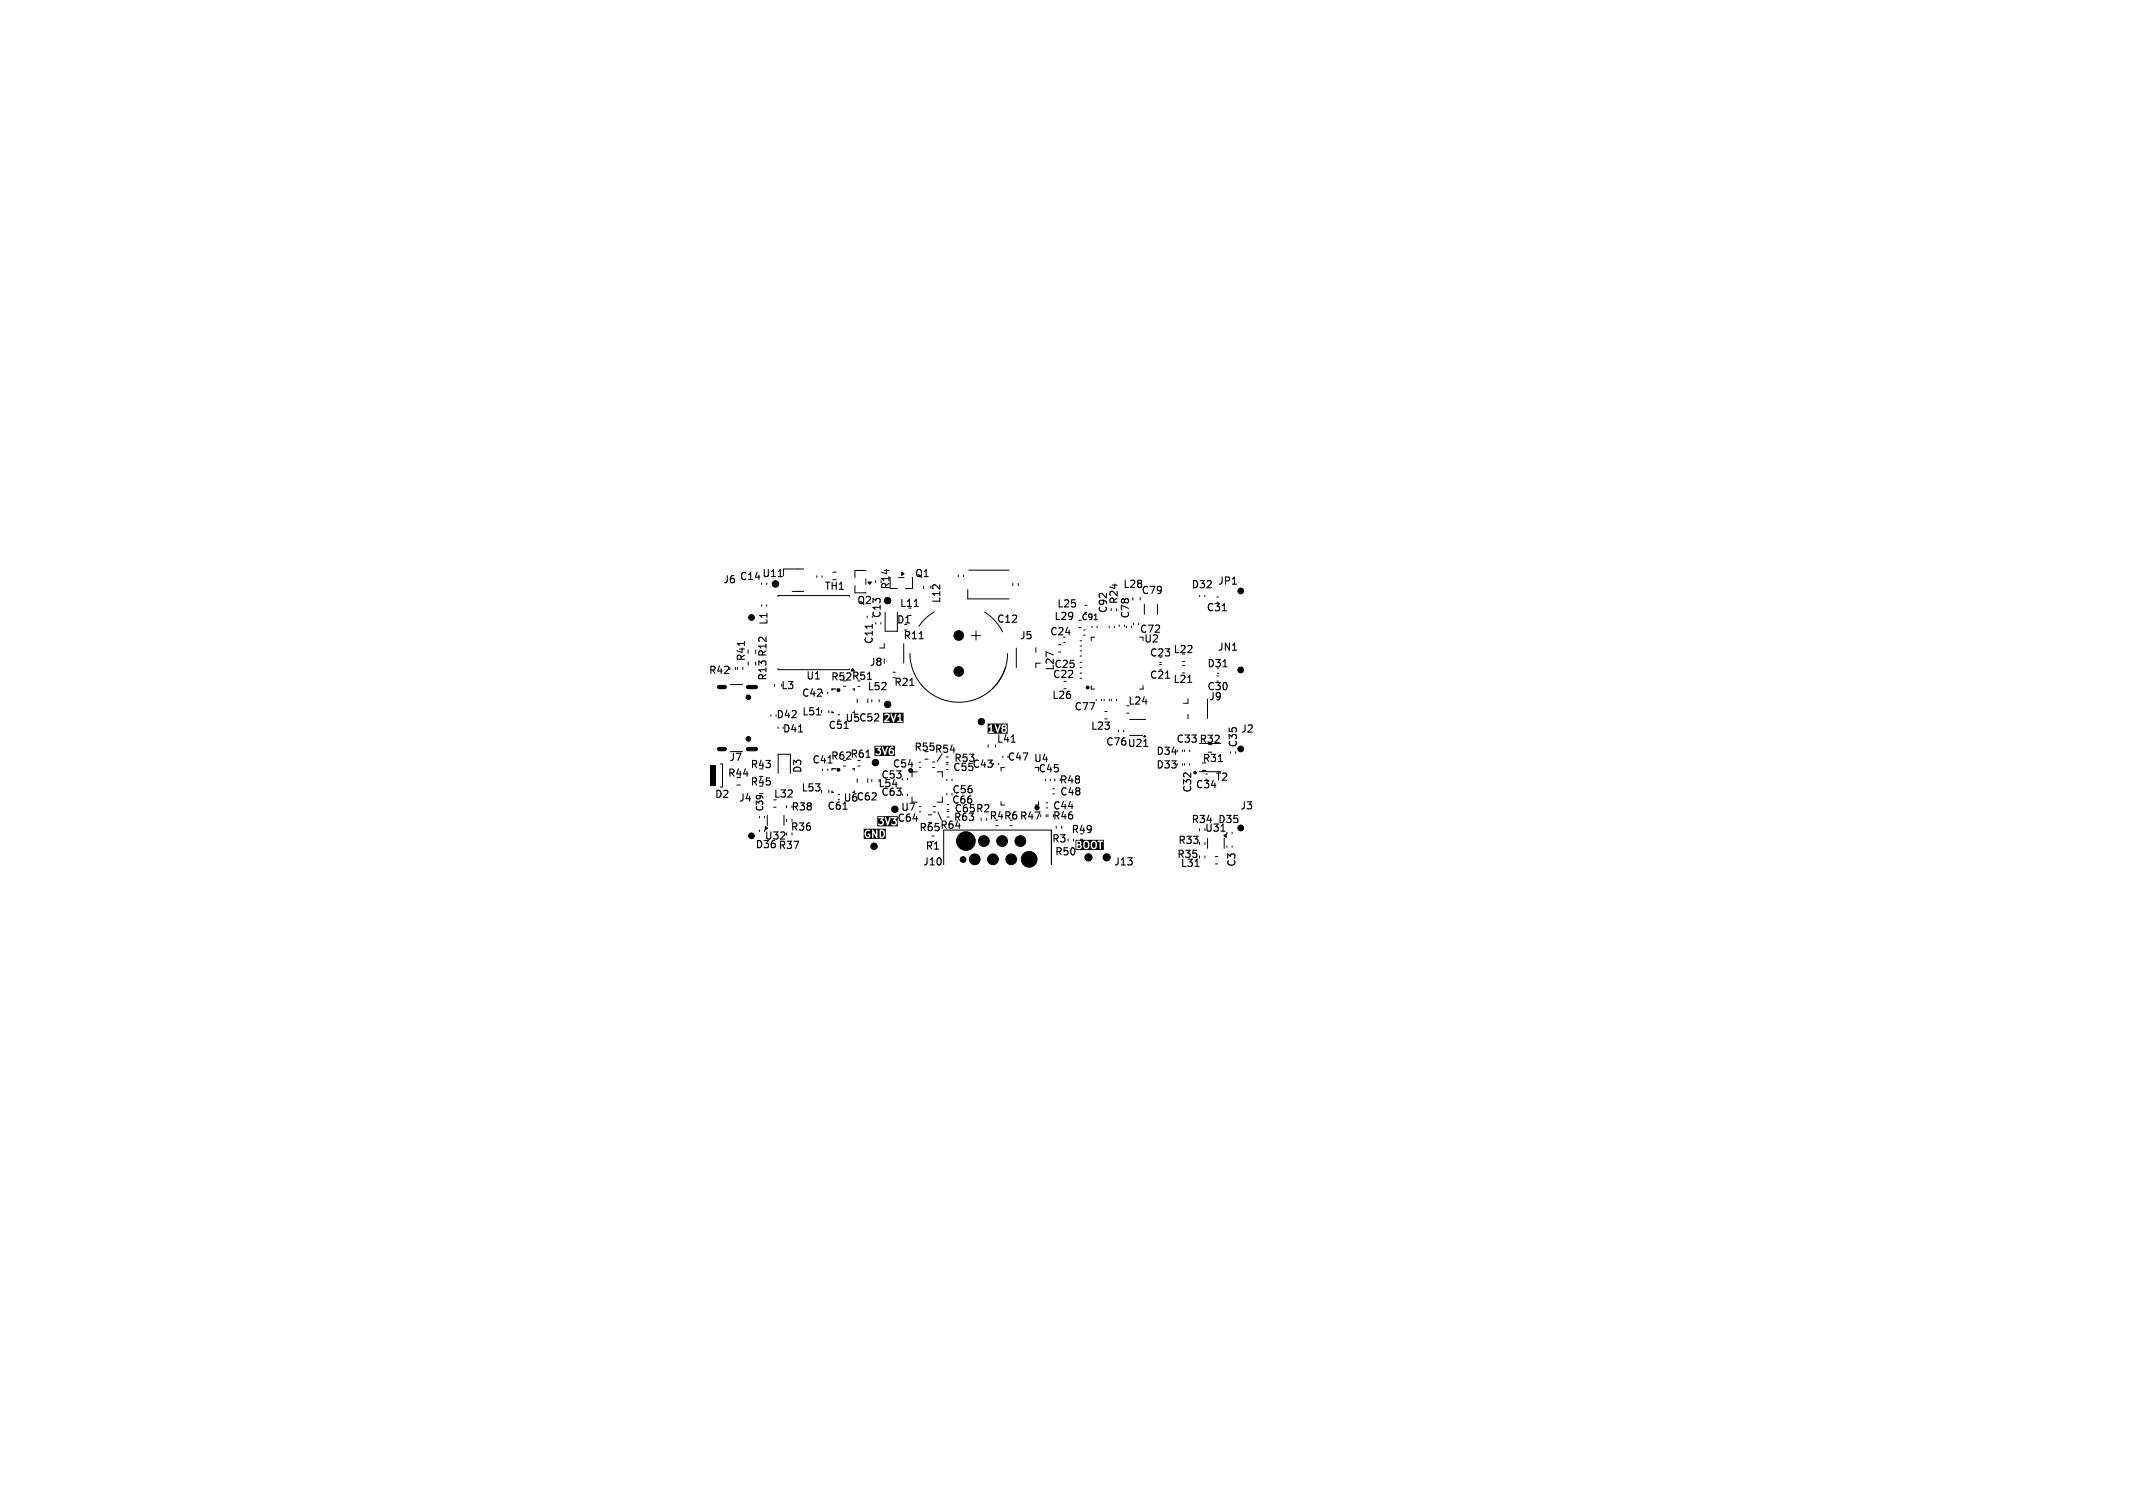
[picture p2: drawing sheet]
<svg xmlns="http://www.w3.org/2000/svg" width="297mm" height="210mm" viewBox="0 0 297 210" stroke-linecap="round" stroke-linejoin="round" font-family="sans-serif">
<defs><g id="words">
<g font-size="1.4">
<text x="100.6" y="81.4">J6</text>
<text x="102.9" y="81">C14</text>
<text x="106" y="80.6">U11</text>
<text x="114.7" y="82.3">TH1</text>
<text x="124" y="82.2" transform="rotate(-90 124 82.2)">R14</text>
<text x="127.3" y="80.6">Q1</text>
<text x="156.3" y="82.1">L28</text>
<text x="158.9" y="82.9">C79</text>
<text x="165.8" y="82.1">D32</text>
<text x="169.5" y="81.6">JP1</text>
<text x="107.1" y="87.1" transform="rotate(-90 107.1 87.1)">L1</text>
<text x="119.3" y="84.3">Q2</text>
<text x="121.7" y="89.8" transform="rotate(-90 121.7 89.8)">C11</text>
<text x="122.8" y="86.2" transform="rotate(-90 122.8 86.2)">C13</text>
<text x="124.8" y="87">D1</text>
<text x="125.2" y="84.7">L11</text>
<text x="125.7" y="89.2">R11</text>
<text x="131.1" y="84.1" transform="rotate(-90 131.1 84.1)">L12</text>
<text x="138.7" y="86.9">C12</text>
<text x="141.9" y="89.2">J5</text>
<text x="146.1" y="88.7">C24</text>
<text x="146.7" y="86.5">L29</text>
<text x="147.1" y="84.8">L25</text>
<text x="154.3" y="85.5" transform="rotate(-90 154.3 85.5)">C92</text>
<text x="155.8" y="84.2" transform="rotate(-90 155.8 84.2)">R24</text>
<text x="157.4" y="86.2" transform="rotate(-90 157.4 86.2)">C78</text>
<text x="158.6" y="88.3">C72</text>
<text x="159.2" y="89.7">U2</text>
<text x="167.9" y="85.3">C31</text>
<text x="98.6" y="94.1">R42</text>
<text x="103.9" y="92.2" transform="rotate(-90 103.9 92.2)">R41</text>
<text x="106.9" y="94.9" transform="rotate(-90 106.9 94.9)">R13 R12</text>
<text x="112.2" y="94.8">U1</text>
<text x="115.6" y="95">R52 R51</text>
<text x="121" y="92.9">J8</text>
<text x="124.4" y="95.7">R21</text>
<text x="146.5" y="94.6">C22</text>
<text x="146.7" y="93.2">C25</text>
<text x="146.9" y="93.5" transform="rotate(-90 146.9 93.5)">L27</text>
<text x="160" y="91.6">C23</text>
<text x="160" y="94.7">C21</text>
<text x="163.3" y="95.3">L21</text>
<text x="163.3" y="91.2">L22</text>
<text x="168" y="93.1">D31</text>
<text x="169.5" y="90.8">JN1</text>
<text x="108" y="100.2">D42</text>
<text x="108.7" y="96.2">L3</text>
<text x="111.6" y="97.2">C42</text>
<text x="111.6" y="99.8">L51</text>
<text x="115.3" y="101.7">C51</text>
<text x="117.6" y="100.7">U5C52</text>
<text x="120.7" y="96.3">L52</text>
<text x="146.4" y="97.5">L26</text>
<text x="149.5" y="99.1">C77</text>
<text x="151.8" y="101.8">L23</text>
<text x="157" y="98.3">L24</text>
<text x="168" y="96.3">C30</text>
<text x="168.3" y="97.7">J9</text>
<text x="101.5" y="106.2">J7</text>
<text x="104.4" y="107.2">R43</text>
<text x="108.9" y="102.2">D41</text>
<text x="111.8" y="107.8" transform="rotate(-90 111.8 107.8)">D3</text>
<text x="113" y="106.5">C41</text>
<text x="115.6" y="106">R62R61</text>
<text x="124.2" y="107.1">C54</text>
<text x="127.2" y="104.8">R55 R54</text>
<text x="132.6" y="107.6">C55</text>
<text x="132.8" y="106.3">R53</text>
<text x="135.3" y="107.1">C43</text>
<text x="138.7" y="103.6">L41</text>
<text x="140.2" y="106.1">C47</text>
<text x="143.9" y="106.3">U4</text>
<text x="144.5" y="107.8">C45</text>
<text x="153.9" y="104">C76 U21</text>
<text x="160.9" y="105.3">D34</text>
<text x="160.9" y="107.2">D33</text>
<text x="163.7" y="103.6">C33 R32</text>
<text x="167.4" y="106.3">R31</text>
<text x="172.4" y="104.2" transform="rotate(-90 172.4 104.2)">C35</text>
<text x="172.7" y="102.2">J2</text>
<text x="99.5" y="111.3">D2</text>
<text x="101.3" y="108.4">R44</text>
<text x="102.8" y="111.8">J4</text>
<text x="104.4" y="109.6">R45</text>
<text x="107.7" y="111.3">L32</text>
<text x="110.1" y="113.1">R38</text>
<text x="111.5" y="110.4">L53</text>
<text x="115.1" y="113">C61</text>
<text x="117.4" y="111.8">U6C62</text>
<text x="122.2" y="109.8">L54</text>
<text x="122.6" y="108.6">C53</text>
<text x="122.6" y="111">C63</text>
<text x="125.4" y="113.1">U7</text>
<text x="132.5" y="112.1">C66</text>
<text x="132.5" y="110.7">C56</text>
<text x="132.8" y="113.3">C65 R2</text>
<text x="146.5" y="112.9">C44</text>
<text x="147.5" y="109.3">R48</text>
<text x="147.5" y="111">C48</text>
<text x="166.1" y="110.5" transform="rotate(-90 166.1 110.5)">C32</text>
<text x="166.4" y="110">C34</text>
<text x="169.2" y="108.9">T2</text>
<text x="172.6" y="112.9">J3</text>
<text x="105.1" y="118.3">D36 R37</text>
<text x="106.4" y="117.1">U32</text>
<text x="110" y="115.9">R36</text>
<text x="124.9" y="114.6">C64</text>
<text x="127.9" y="116">R65 R64</text>
<text x="128.8" y="118.5">R1</text>
<text x="132.7" y="114.5">R63</text>
<text x="137.7" y="114.3">R4R6 R47</text>
<text x="146.4" y="117.5">R3</text>
<text x="146.5" y="114.3">R46</text>
<text x="146.8" y="119.3">R50</text>
<text x="149.1" y="116.2">R49</text>
<text x="163.8" y="119.7">R35</text>
<text x="164" y="117.7">R33</text>
<text x="165.8" y="114.8">R34</text>
<text x="167.7" y="116">U31</text>
<text x="169.5" y="114.8">D35</text>
<text x="128.4" y="120.7">J10</text>
<text x="155" y="120.7">J13</text>
<text x="164.3" y="120.9">L31</text>
<text x="172.2" y="120.8" transform="rotate(-90 172.2 120.8)">C3</text>
</g>
<text font-size="1.3" x="106.5" y="113.1" transform="rotate(-90 106.5 113.1)">C39</text>
<text font-size="1.1" x="150.5" y="86.6">C91</text>
</g></defs>
<g fill="#000">
<path d="M98.9 106.6h.7v2.8h-.7zM122.7 115.7a.4 .4 0 0 1 .3 .4 .4 .4 0 0 1-.3 .4zM120.3 115.4h3v1.4h-3v-.8h.1l.1 .5 .3 .2 .4-.1-.1-.5h-.3v.2h.2v.2a.4 .4 0 0 1-.4-.5 .4 .4 0 0 1 .5-.3v-.1h.3v1l.1 .1 .1-.1v-.6l.4 .7h.2v-1.1h.3v1.1h.5l.2-.3v-.4l-.2-.4-.4-.1-.1 .1h-.3l-.2-.1v.7l-.5-.7-.1 .1-.5-.1-.3 .1-.2 .4h-.1zM124 104.6h.3l-.1 .3h-.2zM121.8 103.9h2.8v1.4h-2.8v-1.3l.2 .2h.4l-.2 .3 .3 .1v.3l-.1 .1-.5-.1v.1l.2 .2h.3l.2-.2 .1-.4-.2-.2 .2-.3h.1l.4 1.1 .1-.1 .2-.6h.2v.4l.3 .3 .4-.1 .1-.2-.1-.5h-.4l.1-.2 .3-.1-.1-.1h-.3l-.3 .5h-.2l.1-.4-.1-.1-.3 .8-.3-.8-.1 .1-.2-.1h-.8zM122.2 113.7h2.8v1.4h-2.8v-1.3l.1 .2h.5l-.3 .3 .4 .1v.3l-.1 .1-.5-.1v.1l.2 .2h.3l.2-.2 .1-.4-.2-.2 .2-.3h.1l.4 1.1 .1-.1 .3-1.1 .2 .2h.4l-.2 .3 .3 .2-.1 .2h-.4l-.1 .1v.1l.5 .1 .3-.3v-.3l-.2-.2 .2-.3-.1-.1h-.9l-.3 .8-.3-.8-.1 .1-.2-.1h-.8zM123 99.3h2.8v1.4h-2.8v-.3l.2 .2 .7-.1-.1-.1h-.4l.4-.5 .1-.2-.1-.2h.2l.4 1.1 .1-.1 .3-.8 .2 .2 .2-.1v.6h-.2v.2h.6l.1-.1v-.1h-.3v-1h-.1l-.4 .3h-.1v-.3h-.1l-.3 .8-.3-.8-.3 .1-.2-.1h-.3l-.2 .1 .1 .1h.4l.1 .1-.6 .7h-.1zM139.7 101.1h.2l.1 .1-.3 .1-.1-.1zM137.5 100.8h2.8v1.4h-2.8v-1l.2 .2 .2-.1v.6h-.2v.2l.7-.1-.1-.1h-.2v-.9h.4l.4 1.1 .1-.1 .3-.8h.1l.1 .2-.1 .4 .2 .2 .3 .1 .3-.3-.1-.4 .1-.3-.3-.2h-.3l-.2 .3h-.1v-.3h-.1l-.3 .8-.3-.8-.5 .1-.1-.1-.5 .3zM150.1 117.3h.2l.1 .2h-.3zM150.1 117.7l.3 .1v.2l-.3 .1zM151.1 117.3l.4 .1v.4l-.2 .3-.2-.1-.1-.5z"/>
<path d="M152.2 117.3l.3 .1v.4l-.1 .3-.3-.1v-.5zM149.8 117h3.9v1.4h-3.9v-1.2h.1v1l.1 .1h.4l.2-.2v-.6h.2l.1 .6 .2 .2h.3l.2-.2 .1-.6h.2v.6l.3 .2h.2l.3-.2v-.3v-.3l-.1-.4 .5 .2v.9l.1 .1 .1-.1v-.9l.3-.1-.1-.1h-.7h-.6l-.3 .2v.2h-.2l-.2-.4h-.4l-.2 .2-.1 .2h-.2l-.1-.4h-.5l-.2 .1z"/>
<circle cx="139.8" cy="101.7" r=".2"/>
</g>
<g fill="none" stroke="#000" stroke-width=".14">
<path d="M111.9 79.2h-2.8v1M116 79.7h.4M120.6 79.5l-1.6-.1v1M134.9 79.4h5.6M101.6 92.9v.4M101.7 95.3h1.7M102.4 92.9v.4M102.7 92.9v.4M103.4 92.9v.4M104.2 92.2v.4M105.2 90.5v.5M105.2 92.2v.4"/>
<path d="M106 81.2v.2M106 84.2v.2M106.8 81.2v.2M106.8 84.2v.2M107.3 99.5v.3M107.8 95.3v.3M108.3 83.1v-.2h10v.2M108.3 93.1v.2h10v-.2M110.3 82.4h1.6M113.7 80.2v.2M114.4 98.9v.4M114.5 80.2v.2"/>
<path d="M115.3 96.4v.2M115.4 98.9v.4M116 80.7h.4M116.7 99.5h.2M117.4 95.6h.4M119 81.6v1l1.6-.1M119.4 97.3v.6M119.4 95.6h.4M120.6 80.6v.8M120.7 85.8v.2M120.8 97.3v.6M121.4 97.4v.4"/>
<path d="M121.9 80.8v.4M121.9 86.7v.2M122.4 97.4v.4M122.7 86.7v.2M123.1 89.6v.6h-.6M123.1 91.8v.6M123.2 85.3v2.6h1.7v-2.6M123.9 82h1M124.3 93.6h.4M125.1 80.4h.8M125.8 89.7v2.7M125.9 87.7h.4"/>
<path d="M126.5 85.7h.4M126.7 91a6.8 6.8 0 0 0 6.8 6.8 6.8 6.8 0 0 0 6.8-6.8M127.1 80.4v1.6h-1M128.6 81.6v.4M129.6 81.6v.4M130.1 85.2l-1.4 1.1-.7 .9M133.4 80.1v.2M134.2 80.1v.2M134.7 82.1v1.3h5.8M135.2 88.5h1.4M135.9 87.9v1.3M137.1 85.2l.7 .5 .8 .8 1 1.5"/>
<path d="M140 92.9l-.7 1.6-1.1 1.4M141 81.2v.4M141.5 90.3v2.7M141.8 81.2v.4M144.2 90.2v.6M144.9 92.4h-.7v.6M147.4 89.8h.3M147.4 90.8h.3M148.1 89.5h.2M148.1 95.9h.4M150.2 87.4h.4M150.4 92.2h.2"/>
<path d="M150.4 93h.2M150.4 89.2h.2M150.4 90h.2M150.4 90.6h.2M150.4 91.4h.2M150.4 93.7h.2M150.4 94.5h.2M150.9 87.7h.2M150.9 88.5h.2M151 84.3h.4M151 85.3h.4M151.9 95.5v.5h.5"/>
<path d="M152 87.2v.2M152.4 88.7h-.5v.5M152.6 97.4v.2M152.8 87.2v.2M153.4 97.4v.2M153.7 97.4v.2M153.8 99.1h.4M154.4 87.2v.2M154.5 97.4v.2M154.7 97.4v.2M155.2 87.2v.2M155.5 97.4v.2"/>
<path d="M155.5 84.7v.4M155.8 87v.3M156.6 87v.3M156.8 87.2v.2M156.9 99.3h.3M157.6 87.2v.2M157.7 83.2v.4M157.8 86.8v.2M158.6 86.8v.2M158.8 83.2v.4M159.2 95.5v.5h-.5M159.3 84.1v1.5"/>
<path d="M161.2 84.1v1.5M161.5 92.3h.2M161.5 92.5h.2M164.6 92.7h.4M164.6 93.7h.4M164.6 92.1h.4M165.4 97.3v.6h-.6M165.4 99.5v.6M167 82.9v.2M167.8 82.9v.2M168.1 97.4v2.7M169.4 94.1h.3"/>
<path d="M169.4 83.1h.3M169.5 93.8h.2M100.3 106.4h.3v3.2h-.3M101.7 104.7h1.7M102.6 109.3h.5M105.7 113.7v.2M105.7 115.6v.2M105.8 110.5h.4M106.5 113.7v.2M106.5 115.6v.2M106.8 113.6v1.4M107.7 112.4h.4"/>
<path d="M108.3 101.2v.3M108.3 107.7v-2.7h1.8v2.7M109.2 113.6v1.4M109.5 112.2v.3M109.5 114.1v.3M109.5 116v.3M110.3 114.1v.3M114.4 110v.4M114.5 107.1v.2M115.3 107.1v.2M115.4 110v.4M116.7 110.6h.2"/>
<path d="M116.7 111.4h.2M117.4 106.7h.4M119.4 108.4v.6M119.4 106.7h.4M120.8 108.4v.6M121.4 108.5v.4M125.6 108.4v.2M125.6 110.6v.2M126.4 108.4v.2M126.4 110.6v.2M127 111v.7h.7M127.7 107.5h-.7v.7"/>
<path d="M128 106.1h.2M128 106.9h.2M128 112.3h.2M128 113.1h.2M128.8 105.7h.4M129.3 113.5h.4M129.8 106.1h.4M129.8 106.9h.4M129.9 112.3h.4M129.9 113.1h.4M130.5 107.5h.7v.7M130.6 113.1l.5 1.1"/>
<path d="M131.2 105l-.7 1.1M131.2 111v.7h-.7M131.7 106.2h.4M131.8 106.4h.2M131.8 107.2h.2M131.8 108.5v.2M131.8 110.5v.2M131.8 113h.4M131.8 113.8h.4M131.9 112h.2M131.9 112.8h.2M132.6 108.5v.2"/>
<path d="M136.6 113.9v.4M137.6 103.7v.4M138.3 106.3v.2M138.6 115h.4M139.1 106.3v.2M139.4 111.6v.5h.5M139.6 105.3v.2M139.9 106.9h-.5v.5M140.6 115h.4M144.6 111.6v.5h-.5M144.9 113.4v.4M145.6 108.5v.2"/>
<path d="M145.7 111.8h.2M145.7 112.5h.2M145.7 113.4v.4M145.9 113.4v.4M146.3 108.5v.2M146.6 109.8h.2M146.6 110.6h.2M146.9 108.4v.4M147.1 115v.4M147.8 115v.4M148.7 116.8v.4M149.5 116.8v.4"/>
<path d="M150.4 116.9h.4M153.8 100.1h.4M155.7 101.7v.2M156.5 101.7v.2M157.3 100.2h2.2M157.3 102.4h1.8M163.9 104.4v.3M163.9 106.3v.3M164.7 104.4v.3M164.7 106.3v.3M164.9 104.4v.3M164.9 106.3v.3"/>
<path d="M165.7 104.4v.3M165.7 106.3v.3M167 103.5h3M167 107.5h3M167 115.4v.3M167 117.3v.3M167 119.2v.3M167.4 107.3h.5M167.8 117.3v.3M167.8 119.2v.3M167.9 107.8h.2M168.1 116.8v1.4"/>
<path d="M168.3 104.8h.4M169.2 119.3h.4M170.5 116.7v1.5M170.8 115.9v.2M170.8 117.8v.2M171.3 104.7v.2M171.6 115.9v.2M171.6 117.8v.2M172.1 104.7v.2M131.4 120.4v-4.8h15v4.8M169.2 120.3h.4"/>
</g>
<g fill="none" stroke="#000" stroke-width=".15">
<path d="M103.7 89.3v.6M108.4 80.3h.5M113.7 99.6h.6M120.8 94.6h.6M121.5 86.9v.6M126.7 95.5h.6M127.3 84.5h.6M128 89h.6M152.4 86.3h.4M162.3 94.5h.6M165.4 95h.5M170.2 85.1h.6"/>
<path d="M170.3 92.9h.6M171.6 81.4h.6M171.6 90.6h.6M111.2 101.9h.6M117.4 112.7h.6M117.5 101.4h.6M120.6 105.5h.6M140.8 103.4h.6M159.3 104h.5M169.6 106.1h.6M170 115.8h.6M166.4 120.7h.6"/>
</g>
<g fill="#000" stroke="#000" stroke-width=".14">
<path d="M125.5 79.7l.4 .2-.4 .2zM118.7 93.1l.3 .3h-.5zM120.9 81.1h.4l-.2 .3zM106.6 115.1l.3 .2-.3 .3zM159.4 102.4l.1 .2h-.2zM170.4 116.4l.3-.3v.5z"/>
<circle cx="104.2" cy="97.1" r=".33"/>
<circle cx="104.6" cy="86" r=".4"/>
<circle cx="108" cy="81.3" r=".45"/>
<circle cx="116.7" cy="96.1" r=".2"/>
<circle cx="123.6" cy="83.6" r=".45"/>
<circle cx="123.6" cy="98.1" r=".45"/>
<circle cx="133.5" cy="93.5" r=".67"/>
<circle cx="133.5" cy="88.5" r=".67"/>
<circle cx="151.4" cy="95.7" r=".2"/>
<circle cx="172.8" cy="93.3" r=".4"/>
<circle cx="172.8" cy="82.3" r=".4"/>
<circle cx="104.2" cy="102.9" r=".33"/>
<circle cx="104.6" cy="116.4" r=".4"/>
<circle cx="116.7" cy="107.2" r=".2"/>
<circle cx="121.7" cy="117.9" r=".45"/>
<circle cx="121.9" cy="106.2" r=".45"/>
<circle cx="124.6" cy="112.7" r=".45"/>
<circle cx="134.1" cy="119.7" r=".4"/>
<circle cx="134.5" cy="117.1" r="1.3"/>
<circle cx="135.7" cy="119.7" r=".75"/>
<circle cx="136.6" cy="100.5" r=".45"/>
<circle cx="137" cy="117.1" r=".75"/>
<circle cx="138.3" cy="119.7" r=".75"/>
<circle cx="139.5" cy="117.1" r=".75"/>
<circle cx="140.8" cy="119.7" r=".75"/>
<circle cx="142.1" cy="117.1" r=".75"/>
<circle cx="143.3" cy="119.7" r="1.1"/>
<circle cx="144.4" cy="112.5" r=".3"/>
<circle cx="151.6" cy="119.4" r=".5"/>
<circle cx="154.1" cy="119.4" r=".5"/>
<circle cx="172.8" cy="104.3" r=".4"/>
<circle cx="172.8" cy="115.3" r=".4"/>
</g>
<circle cx="166.4" cy="107.6" r=".15" fill="none" stroke="#000" stroke-width=".2"/>
<path d="M115.9 99.1v.2h.1M116.4 96h-.5v.2M118.7 96h.2v.2M118.9 99.1v.2M115.9 110.2v.2h.1M116.4 107.1h-.5v.2M118.7 107.1h.2v.2M118.9 110.2v.2" fill="none" stroke="#000" stroke-width=".17"/>
<path d="M100.1 95.7h.8M104.2 95.7h1.1M100.1 104.3h.8M104.2 104.3h1.1" fill="none" stroke="#000" stroke-width=".6"/>
<use href="#words"/>
</svg>
